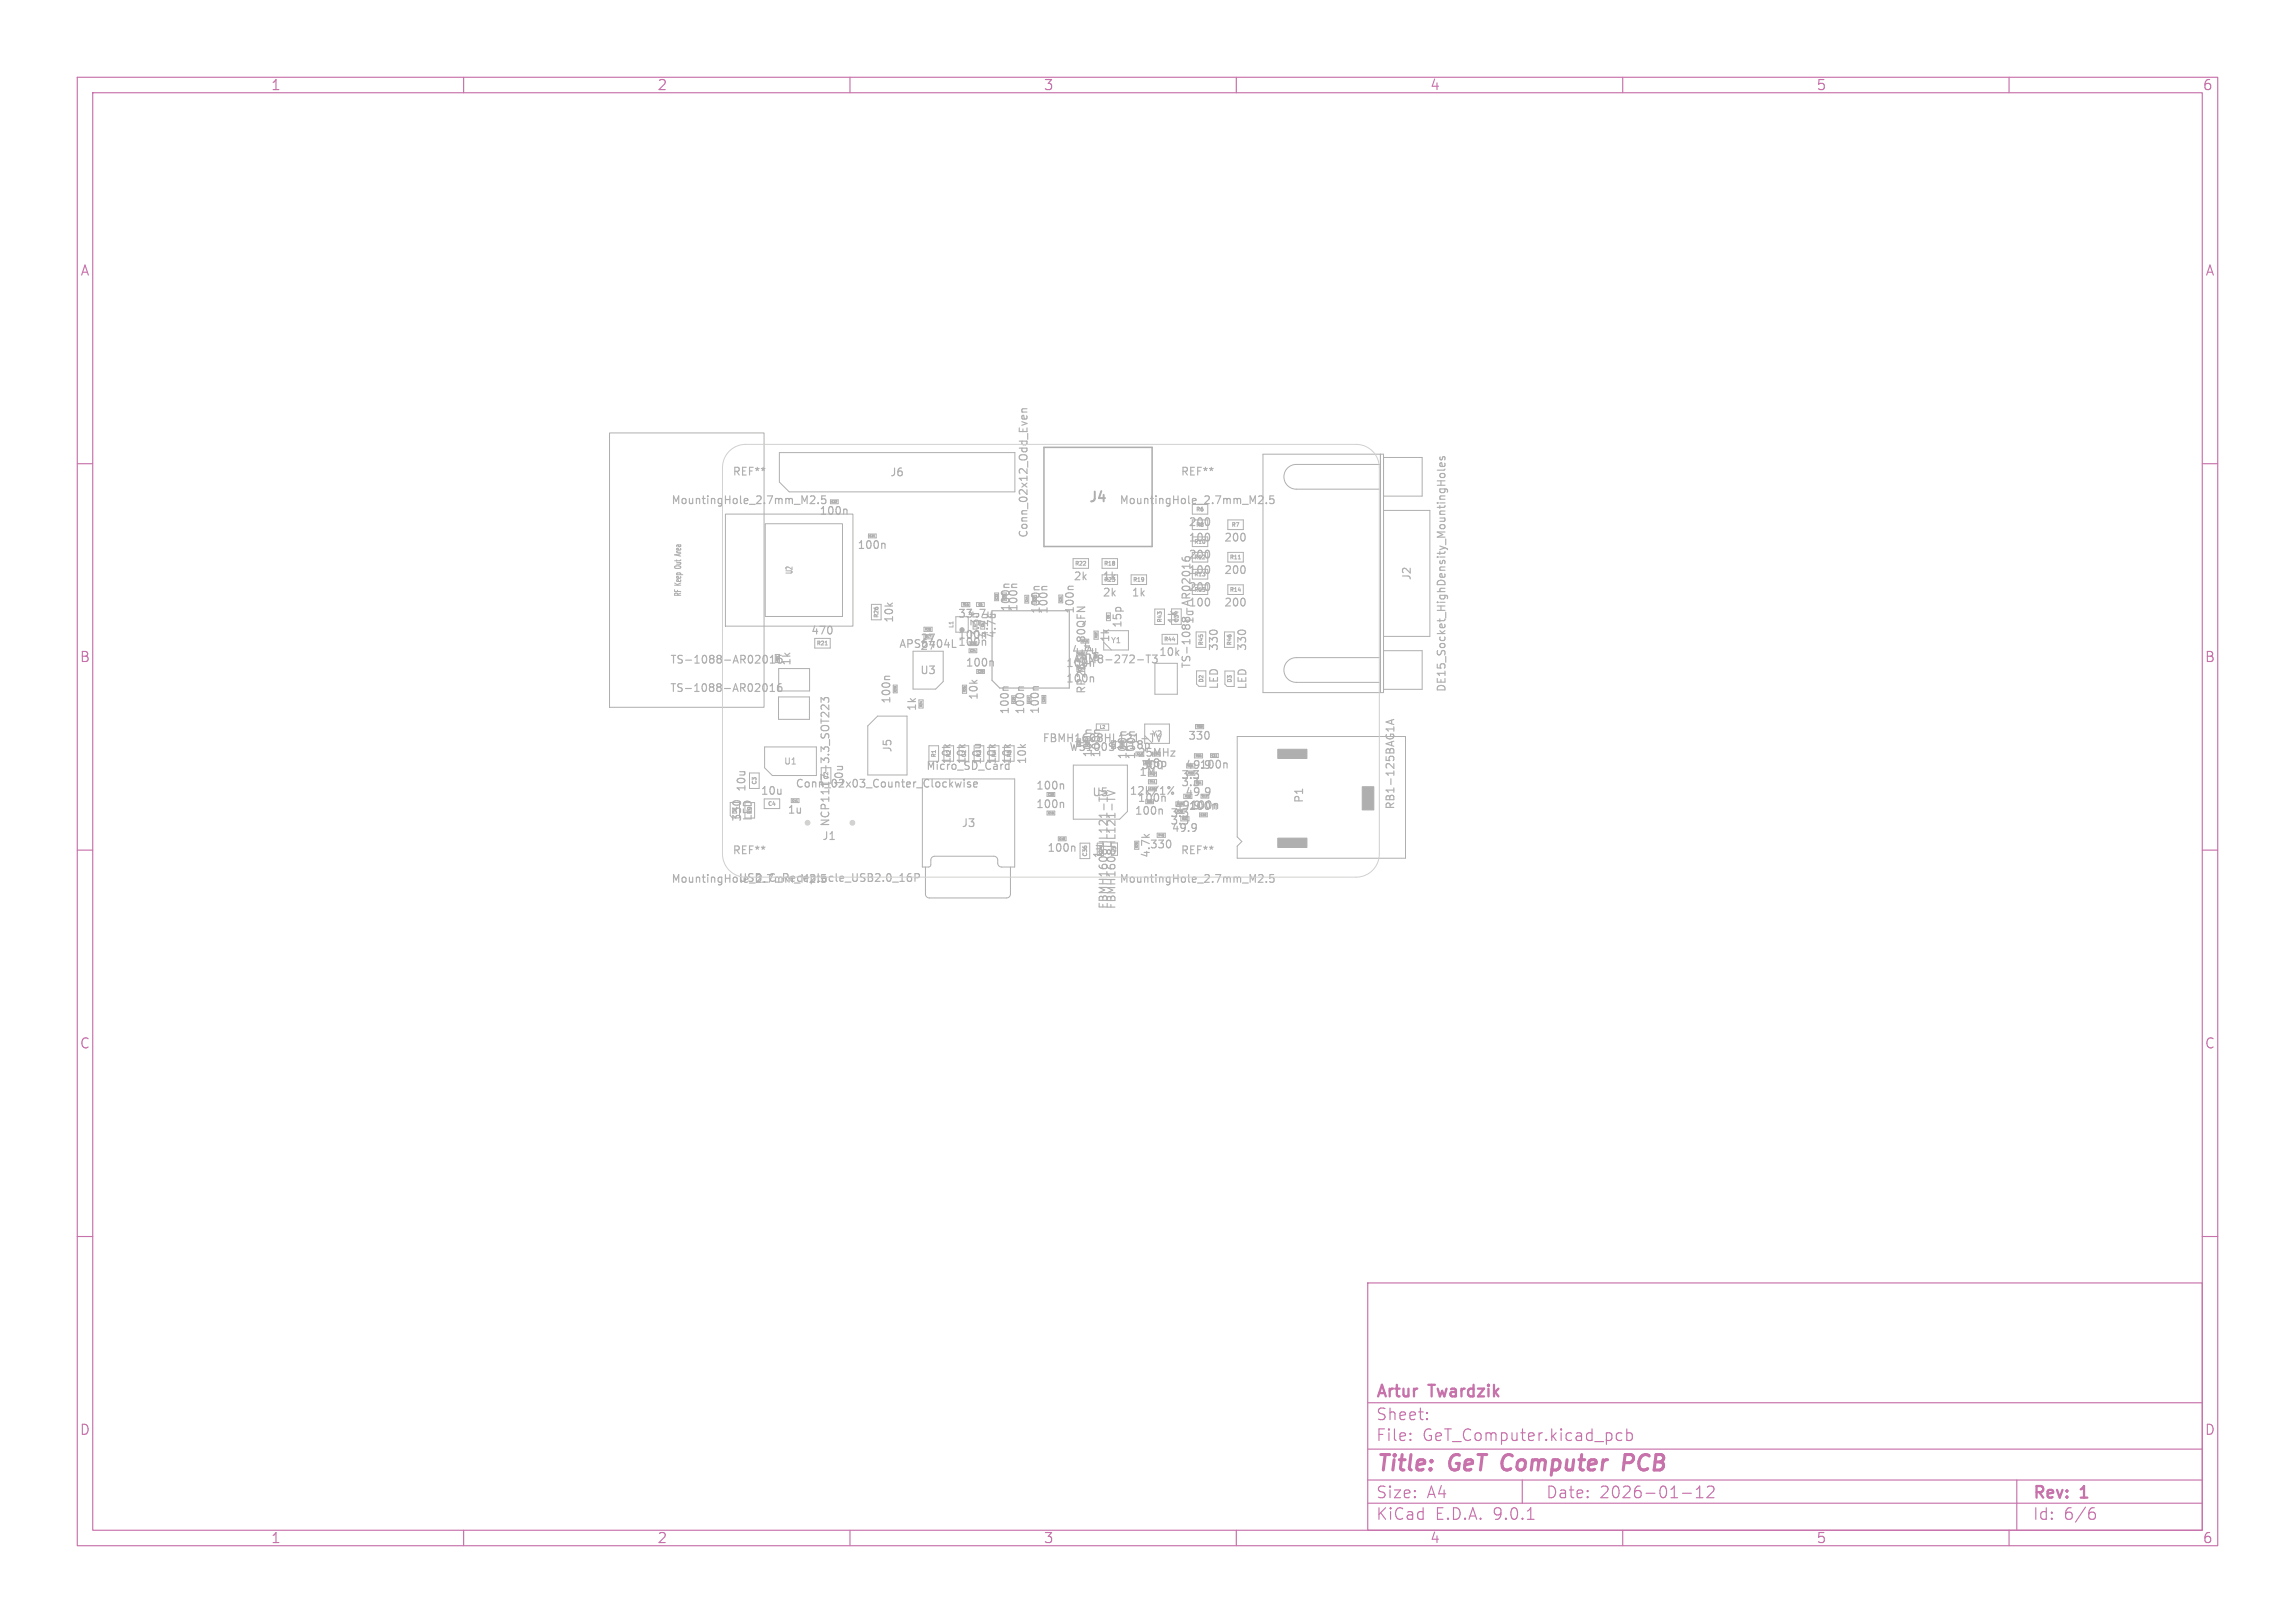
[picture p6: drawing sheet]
<svg xmlns="http://www.w3.org/2000/svg" width="297mm" height="210mm" viewBox="0 0 297 210" stroke-linecap="round" stroke-linejoin="round" font-family="sans-serif">
<defs><g id="words">
<g font-size="2.8" fill="#c872ab">
<text x="178" y="190.9">Title:</text>
<text x="187.7" y="190.9">GeT Computer</text>
<text x="211.7" y="190.9">PCB</text>
</g>
<g font-size="2.1" fill="#c872ab">
<text x="178" y="184">Sheet:</text>
<text x="178" y="181.2">Artur</text>
<text x="185.1" y="181.2">Twardzik</text>
<text x="178" y="186.7">File:</text>
<text x="184.1" y="186.7">GeT_Computer.kicad_pcb</text>
<text x="178" y="196.9">KiCad</text>
<text x="178" y="194.1">Size:</text>
<text x="184.7" y="194.1">A4</text>
<text x="185.7" y="196.9">E.D.A.</text>
<text x="193.3" y="196.9">9.0.1</text>
<text x="200" y="194.1">Date:</text>
<text x="207" y="194.1">2026-01-12</text>
<text x="263" y="194.3">Rev:</text>
<text x="263" y="196.9">Id:</text>
<text x="267.1" y="196.9">6/6</text>
<text x="269.4" y="194.3">1</text>
</g>
<g font-size="1.8" fill="#c872ab">
<text x="35" y="11.9">1</text>
<text x="85" y="11.9">2</text>
<text x="135" y="11.9">3</text>
<text x="185" y="11.9">4</text>
<text x="235" y="11.9">5</text>
<text x="285" y="11.9">6</text>
<text x="10.3" y="35.9">A</text>
<text x="285.4" y="35.9">A</text>
<text x="10.3" y="85.9">B</text>
<text x="285.3" y="85.9">B</text>
<text x="10.3" y="135.9">C</text>
<text x="285.3" y="135.9">C</text>
<text x="10.3" y="185.9">D</text>
<text x="285.3" y="185.9">D</text>
<text x="35" y="199.9">1</text>
<text x="85" y="199.9">2</text>
<text x="135" y="199.9">3</text>
<text x="185" y="199.9">4</text>
<text x="235" y="199.9">5</text>
<text x="285" y="199.9">6</text>
</g>
<text font-size="1.8" fill="#afafaf" x="140.8" y="65.3">J4</text>
<g font-size="1.4" fill="#afafaf">
<text x="86.8" y="65.4">MountingHole_2.7mm_M2.5</text>
<text x="94.7" y="61.7">REF**</text>
<text x="115.1" y="61.8">J6</text>
<text x="144.8" y="65.4">MountingHole_2.7mm_M2.5</text>
<text x="152.7" y="61.7">REF**</text>
<text x="106" y="66.8">100n</text>
<text x="110.9" y="71.2">100n</text>
<text x="133.2" y="69.7" transform="rotate(-90 133.2 69.7)">Conn_02x12_Odd_Even</text>
<text x="153.7" y="70.3">100</text>
<text x="153.7" y="68.3">200</text>
<text x="158.3" y="70.3">200</text>
<text x="138.9" y="75.3">2k</text>
<text x="142.6" y="75.3">1k</text>
<text x="142.6" y="77.4">2k</text>
<text x="146.4" y="77.4">1k</text>
<text x="153.7" y="76.7">200</text>
<text x="153.7" y="74.5">100</text>
<text x="153.7" y="72.5">200</text>
<text x="158.3" y="74.5">200</text>
<text x="182.8" y="75.2" transform="rotate(-90 182.8 75.2)">J2</text>
<text x="104.9" y="82.3">470</text>
<text x="115.8" y="80.7" transform="rotate(-90 115.8 80.7)">10k</text>
<text x="119" y="83.3">27</text>
<text x="123.9" y="80.1">334.7u</text>
<text x="123.9" y="82.9">100n</text>
<text x="126.9" y="82.6" transform="rotate(-90 126.9 82.6)">3.3u</text>
<text x="128.1" y="82.7" transform="rotate(-90 128.1 82.7)">4.7u</text>
<text x="129.1" y="82.7" transform="rotate(-90 129.1 82.7)">4.7u</text>
<text x="130.9" y="79.2" transform="rotate(-90 130.9 79.2)">100n</text>
<text x="131.9" y="79.2" transform="rotate(-90 131.9 79.2)">100n</text>
<text x="134.8" y="79.5" transform="rotate(-90 134.8 79.5)">100n</text>
<text x="135.8" y="79.5" transform="rotate(-90 135.8 79.5)">100n</text>
<text x="139.2" y="79.5" transform="rotate(-90 139.2 79.5)">100n</text>
<text x="143.7" y="83.2" transform="rotate(-90 143.7 83.2)">1k</text>
<text x="145.3" y="81.3" transform="rotate(-90 145.3 81.3)">15p</text>
<text x="152.4" y="80.8" transform="rotate(-90 152.4 80.8)">1k</text>
<text x="153.7" y="78.7">100</text>
<text x="154.6" y="80.8" transform="rotate(-90 154.6 80.8)">1u</text>
<text x="158.3" y="78.7">200</text>
<text x="86.6" y="89.7">TS-1088-AR02016</text>
<text x="86.7" y="86.1">TS-1088-AR02016</text>
<text x="102.5" y="86.2" transform="rotate(-90 102.5 86.2)">1k</text>
<text x="116.3" y="84">APS6404L 100n</text>
<text x="119" y="87.4">U3</text>
<text x="119" y="84.3">27</text>
<text x="124.9" y="86.5">100n</text>
<text x="137.9" y="88.5">100n</text>
<text x="137.9" y="86.5">100n</text>
<text x="138.6" y="84.8">4.7u</text>
<text x="138.8" y="86">ABM8-272-T3</text>
<text x="140.7" y="89.9" transform="rotate(-90 140.7 89.9)">RP2354_80QFN</text>
<text x="141.4" y="86.5" transform="rotate(-90 141.4 86.5)">15p</text>
<text x="149.9" y="85.1">10k</text>
<text x="154.3" y="86.6" transform="rotate(-90 154.3 86.6)">TS-1088-AR02016</text>
<text x="157.8" y="84.3" transform="rotate(-90 157.8 84.3)">330</text>
<text x="157.8" y="89.3" transform="rotate(-90 157.8 89.3)">LED</text>
<text x="161.5" y="84.3" transform="rotate(-90 161.5 84.3)">330</text>
<text x="161.5" y="89.3" transform="rotate(-90 161.5 89.3)">LED</text>
<text x="187.3" y="89.6" transform="rotate(-90 187.3 89.6)">DE15_Socket_HighDensity_MountingHoles</text>
<text x="115.4" y="91.2" transform="rotate(-90 115.4 91.2)">100n</text>
<text x="118.7" y="92.1" transform="rotate(-90 118.7 92.1)">1k</text>
<text x="126.7" y="90.7" transform="rotate(-90 126.7 90.7)">10k</text>
<text x="130.7" y="92.5" transform="rotate(-90 130.7 92.5)">100n</text>
<text x="132.7" y="92.5" transform="rotate(-90 132.7 92.5)">100n</text>
<text x="134.7" y="92.5" transform="rotate(-90 134.7 92.5)">100n</text>
<text x="153.7" y="95.9">330</text>
<text x="109.3" y="101.9" transform="rotate(-90 109.3 101.9)">10u</text>
<text x="115.6" y="97.5" transform="rotate(-90 115.6 97.5)">J5</text>
<text x="119.8" y="99.8">Micro_SD_Card</text>
<text x="123.2" y="99" transform="rotate(-90 123.2 99)">10k</text>
<text x="125.2" y="99" transform="rotate(-90 125.2 99)">10k</text>
<text x="127.1" y="99" transform="rotate(-90 127.1 99)">10u</text>
<text x="129.1" y="99" transform="rotate(-90 129.1 99)">10k</text>
<text x="131" y="99" transform="rotate(-90 131 99)">10k</text>
<text x="133" y="99" transform="rotate(-90 133 99)">10k</text>
<text x="134.8" y="96.2">FBMH1608HL121-TV</text>
<text x="138.3" y="97.4">W5100S-L</text>
<text x="141.5" y="98.1" transform="rotate(-90 141.5 98.1)">100n</text>
<text x="142.6" y="98.1" transform="rotate(-90 142.6 98.1)">100n</text>
<text x="146" y="97.1">18p</text>
<text x="146" y="98.4" transform="rotate(-90 146 98.4)">100n</text>
<text x="147.1" y="98.4" transform="rotate(-90 147.1 98.4)">100n</text>
<text x="147.2" y="98.1">25MHz</text>
<text x="147.3" y="100.6">1M</text>
<text x="147.6" y="99.7">300</text>
<text x="148.1" y="99.5">18p</text>
<text x="152.8" y="101.9">3.3</text>
<text x="152.8" y="101">3.3</text>
<text x="153.3" y="99.7">49.9</text>
<text x="155.2" y="99.7">100n</text>
<text x="96.1" y="106.4" transform="rotate(-90 96.1 106.4)">330</text>
<text x="96.7" y="102.5" transform="rotate(-90 96.7 102.5)">10u</text>
<text x="97.5" y="106.3" transform="rotate(-90 97.5 106.3)">LED</text>
<text x="98.4" y="103">10u</text>
<text x="101.8" y="105.5">1u</text>
<text x="102.9" y="102.1">Conn_02x03_Counter_Clockwise</text>
<text x="107.5" y="107.1" transform="rotate(-90 107.5 107.1)">NCP1117-3.3_SOT223</text>
<text x="124.4" y="107.2">J3</text>
<text x="134" y="104.8">100n</text>
<text x="134" y="102.4">100n</text>
<text x="141.3" y="103.2">U5</text>
<text x="146.1" y="103">12k/1%</text>
<text x="146.8" y="105.6">100n</text>
<text x="147.1" y="104">100n</text>
<text x="151.4" y="105.9">3.3</text>
<text x="151.4" y="106.9">3.3</text>
<text x="151.5" y="107.8">49.9</text>
<text x="151.9" y="104.9">49.9</text>
<text x="153.3" y="103.2">49.9</text>
<text x="153.7" y="105">100n</text>
<text x="168.8" y="104" transform="rotate(-90 168.8 104)">P1</text>
<text x="180.6" y="104.8" transform="rotate(-90 180.6 104.8)">RB1-125BAG1A</text>
<text x="94.7" y="110.7">REF**</text>
<text x="106.3" y="108.9">J1</text>
<text x="135.5" y="110.4">100n</text>
<text x="142.8" y="111.2" transform="rotate(-90 142.8 111.2)">1u</text>
<text x="148.7" y="110">330</text>
<text x="149" y="111.1" transform="rotate(-90 149 111.1)">4.7k</text>
<text x="152.7" y="110.7">REF**</text>
<text x="86.8" y="114.4">MountingHole_2.7mm_M2.5</text>
<text x="95.5" y="114.3">USB_C_Receptacle_USB2.0_16P</text>
<text x="143.5" y="117.7" transform="rotate(-90 143.5 117.7)">FBMH1608HL121-TV</text>
<text x="144.6" y="117.7" transform="rotate(-90 144.6 117.7)">FBMH1608HL121-TV</text>
<text x="144.8" y="114.4">MountingHole_2.7mm_M2.5</text>
</g>
<g font-size="1.1" fill="#afafaf">
<text x="88.1" y="77.1" transform="rotate(-90 88.1 77.1)">RF Keep Out Area</text>
<text x="102.5" y="74.2" transform="rotate(-90 102.5 74.2)">U2</text>
<text x="101.4" y="99.1">U1</text>
</g>
<g font-size="1" fill="#afafaf">
<text x="143.7" y="83.4">Y1</text>
<text x="149" y="95.4">Y2</text>
</g>
<g font-size=".7" fill="#afafaf">
<text x="154.5" y="70.5">R10</text>
<text x="154.7" y="68.3">R8</text>
<text x="154.7" y="66.3">R6</text>
<text x="159.3" y="68.3">R7</text>
<text x="139.1" y="73.3">R22</text>
<text x="142.8" y="73.3">R18</text>
<text x="142.8" y="75.4">R23</text>
<text x="146.6" y="75.4">R19</text>
<text x="154.5" y="74.7">R13</text>
<text x="154.5" y="72.5">R12</text>
<text x="154.5" y="76.7">R15</text>
<text x="159.1" y="76.7">R14</text>
<text x="159.1" y="72.5">R11</text>
<text x="105.6" y="83.6">R21</text>
<text x="113.8" y="80" transform="rotate(-90 113.8 80)">R26</text>
<text x="123.5" y="81.3" transform="rotate(-90 123.5 81.3)">L1</text>
<text x="150.4" y="80.6" transform="rotate(-90 150.4 80.6)">R43</text>
<text x="150.6" y="83.1">R44</text>
<text x="152.6" y="80.6" transform="rotate(-90 152.6 80.6)">C34</text>
<text x="155.8" y="83.6" transform="rotate(-90 155.8 83.6)">R45</text>
<text x="159.5" y="83.6" transform="rotate(-90 159.5 83.6)">R46</text>
<text x="155.8" y="88.4" transform="rotate(-90 155.8 88.4)">D2</text>
<text x="159.5" y="88.4" transform="rotate(-90 159.5 88.4)">D3</text>
<text x="98" y="101.6" transform="rotate(-90 98 101.6)">C3</text>
<text x="107.3" y="100.9" transform="rotate(-90 107.3 100.9)">C2</text>
<text x="121.2" y="98.1" transform="rotate(-90 121.2 98.1)">R1</text>
<text x="123.1" y="98.1" transform="rotate(-90 123.1 98.1)">R2</text>
<text x="125.1" y="98.1" transform="rotate(-90 125.1 98.1)">C1</text>
<text x="127.1" y="98.1" transform="rotate(-90 127.1 98.1)">R3</text>
<text x="129" y="98.1" transform="rotate(-90 129 98.1)">R4</text>
<text x="131" y="98.1" transform="rotate(-90 131 98.1)">R5</text>
<text x="95.5" y="105.4" transform="rotate(-90 95.5 105.4)">D1</text>
<text x="97.4" y="105.4" transform="rotate(-90 97.4 105.4)">R9</text>
<text x="99.3" y="104.4">C4</text>
<text x="140.8" y="110.9" transform="rotate(-90 140.8 110.9)">C36</text>
</g>
<g font-size=".6" fill="#afafaf">
<text x="142.3" y="94.4">L2</text>
<text x="142.7" y="110.3" transform="rotate(-90 142.7 110.3)">L4</text>
<text x="144.5" y="110.3" transform="rotate(-90 144.5 110.3)">L3</text>
</g>
<g font-size=".4" fill="#afafaf">
<text x="119.7" y="82.6">R17</text>
<text x="119.7" y="81.6">R20</text>
<text x="124.6" y="78.4">R16</text>
<text x="142" y="82.6" transform="rotate(-90 142 82.6)">R32</text>
<text x="100.8" y="85.6" transform="rotate(-90 100.8 85.6)">R27</text>
<text x="125" y="89.6" transform="rotate(-90 125 89.6)">R25</text>
<text x="119.4" y="91.5" transform="rotate(-90 119.4 91.5)">R24</text>
<text x="154.8" y="94.2">R38</text>
<text x="148.1" y="98.9">R39</text>
<text x="148.7" y="100.4">R42</text>
<text x="148.7" y="101.3">R41</text>
<text x="153.7" y="100.2">R33</text>
<text x="153.7" y="99.3">R31</text>
<text x="154.7" y="101.5">R34</text>
<text x="154.7" y="98">R35</text>
<text x="152.3" y="105.2">R28</text>
<text x="152.9" y="106.1">R37</text>
<text x="153.3" y="103.2">R36</text>
<text x="147.3" y="109.8" transform="rotate(-90 147.3 109.8)">R29</text>
<text x="149.9" y="108.3">R40</text>
</g>
<g font-size=".3" fill="#afafaf">
<text x="107.6" y="65.1">C32</text>
<text x="112.5" y="69.5">C31</text>
<text x="129.2" y="77.6" transform="rotate(-90 129.2 77.6)">C23</text>
<text x="133.1" y="77.9" transform="rotate(-90 133.1 77.9)">C44</text>
<text x="134.1" y="77.9" transform="rotate(-90 134.1 77.9)">C22</text>
<text x="137.5" y="77.9" transform="rotate(-90 137.5 77.9)">C21</text>
<text x="125.5" y="83.5">C33</text>
<text x="126.4" y="81.2" transform="rotate(-90 126.4 81.2)">C7</text>
<text x="126.6" y="78.4">C5</text>
<text x="127.4" y="81.2" transform="rotate(-90 127.4 81.2)">C6</text>
<text x="140" y="83.1">C43</text>
<text x="143.6" y="80.1" transform="rotate(-90 143.6 80.1)">C9</text>
<text x="125.5" y="84.4">C24</text>
<text x="126.5" y="87.1">C28</text>
<text x="139.5" y="86.8">C27</text>
<text x="139.5" y="84.8">C30</text>
<text x="142" y="85.2" transform="rotate(-90 142 85.2)">C8</text>
<text x="131.4" y="90.9" transform="rotate(-90 131.4 90.9)">C19</text>
<text x="133.4" y="90.9" transform="rotate(-90 133.4 90.9)">C42</text>
<text x="135.3" y="90.9" transform="rotate(-90 135.3 90.9)">C20</text>
<text x="139.8" y="96.5" transform="rotate(-90 139.8 96.5)">C15</text>
<text x="144.3" y="96.7" transform="rotate(-90 144.3 96.7)">C17</text>
<text x="147.1" y="97.7">C13</text>
<text x="149.3" y="97.8">C14</text>
<text x="156.8" y="98">C11</text>
<text x="102.5" y="103.8">C41</text>
<text x="135.6" y="105.4">C16</text>
<text x="135.6" y="103">C38</text>
<text x="148.4" y="103.9">C35</text>
<text x="148.8" y="102.3">C18</text>
<text x="155.3" y="105.6">C10</text>
<text x="155.5" y="103.2">C12</text>
<text x="137.1" y="108.7">C40</text>
</g>
</g></defs>
<g fill="none" stroke="#c872ab" stroke-width=".15">
<path d="M10 10h277v190h-277zM12 12h273v186h-273zM60 10v2M110 10v2M160 10v2M210 10v2M260 10v2M10 60h2M285 60h2M10 110h2M285 110h2M10 160h2"/>
<path d="M177 166h108v32h-108zM285 160h2M60 198v2M110 198v2M160 198v2M177 194.5h108M177 191.5h108M177 187.5h108M177 181.5h108M182.5 186.3h.1l-.1 .1M182.5 186.3v.1M182.5 185.5v.1"/>
<path d="M182.5 185.5h.1l-.1 .1M184.7 183.6v.1M184.7 183.6h-.1l.1 .1M184.7 182.8v.1M184.7 182.8h-.1l.1 .1M197 191.5v3M197.7 196.6h.8M209.9 185.5l-.4-.1-.3 .3v.4l.1 .2 .2 .1 .4-.1M210 198v2M210.5 185.5l.5-.1 .2 .3v.4l-.1 .2-.1 .1-.5-.1M210.5 184.9v1.5M217.7 193.2h1.2"/>
<path d="M219.5 193.8h.9M219.5 192.7l.5-.4v1.5M221 192.4l.2-.1h.3a.41 .41 0 0 1 .2 .6l-.8 .9h.9M260 198v2M261 191.5v6.5M270.6 195.7h.4l.2 .3-.1 .5-.2 .1h-.3M271 195.1l-.4 .1"/>
</g>
<path d="M211.1 188.2h-.8l-.2 2M211.1 189.2l-.2 .1h-.7" fill="none" stroke="#c872ab" stroke-width=".4"/>
<g fill="none" stroke="#afafaf" stroke-width=".15">
<path d="M132.2 54.1l.1-.3 .2-.1 .1 .5M132.2 53.3h.7M132.9 53.8v.3M132.9 52.9h-.6l-.1 .3 .1 .1M186.4 59.1l-.1 .3 .2 .1h.1l.1-.4h.3v.4M187 59.9v.3l-.1 .2-.5-.1v-.4h.2l.1 .5M104.9 64.3l.4-.1 .1 .1 .1 .2-.7 .7h.7M105.9 65.1v.1M106.8 64.2h-.4l-.1 .4 .2-.1 .3 .1 .1 .1-.1 .4-.1 .1-.4-.1M109.3 65.9l.3 .1v.5M114.2 70.3l.3 .1v.6M128.1 79.5h.7"/>
<path d="M128.3 79.2v.6M128.4 79h10v10h-9l-1-1zM128.7 79.5l.1 .1M130.6 75.6h-.5l-.2 .3M131.6 75.6h-.5l-.2 .3M134.5 75.9h-.5l-.2 .3M135.5 75.9h-.5l-.2 .3M138.9 75.9h-.5l-.2 .2M139.4 78.6h1l-1 .5h1M153 72.1a.4 .4 0 0 0 .4 .5M153.6 73.9l-.4 .1-.2 .2 .1 .2 .5 .1M154 73v.6"/>
<path d="M154 73.3h-1l.3 .3M156.5 69.2v.6M156.5 67.2v.6M156.5 71.4v.6M156.5 73.4v.6M156.5 75.6v.6M156.5 77.6v.6M161.1 69.2v.6M161.1 73.4v.6M161.1 77.6v.6M162.9 64.3l.4-.1 .1 .1 .1 .2-.7 .7h.7M163.9 65.1v.1"/>
<path d="M164.8 64.2h-.4l-.1 .4 .2-.1 .3 .1 .1 .1-.1 .4-.1 .1-.4-.1M186 62.2h1M186.4 61.4l.4-.1 .2 .1v.2l-.2 .2h-.3l-.2-.2zM186.5 62.2v.6M187 60.7l-.1 .1h-.9M98.8 88.6l.2-.1a.53 .53 0 0 1 .3 .5 .53 .53 0 0 1-.3 .5l-.2-.1-.1-.3zM98.9 84.8h.1a.53 .53 0 0 1 .3 .5 .53 .53 0 0 1-.3 .5 .66 .66 0 0 1-.1-1zM99.7 89.5h.5M99.7 88.8l.3-.3v1M99.7 85.8h.6M99.7 85.1l.3-.3v1M100.7 85.7l.3 .1"/>
<path d="M100.8 85.2h.2M101.1 88.5a.4 .4 0 0 0-.5 .4v.4l.1 .1 .3 .1 .1-.1 .1-.4-.1-.1h-.3l-.2 .1M101.1 84.8h-.3M106.3 90.9v-.6l.3 .3 .1-.3h.5l.1 .2-.1 .4M107.3 92.2v.6l-.6-.6h-.3l-.1 .1M107.3 91.2v.6l-.8-.6-.1 .1-.1 .1 .1 .4M107.6 81.2v.6M115.1 87.5h-.5l-.1 .3M127.6 83v.5M128.3 85.5l.2 .2v.5M130.1 99.1l.1 .4h.4M130.5 88.9h-.5l-.2 .3"/>
<path d="M130.6 98.6v1M132.5 88.9h-.5l-.2 .3M134.4 88.8h-.5l-.2 .3M141.2 94.5h-.5l-.2 .2M141.2 87.6l.3 .1v.5M142.3 94.5h-.5l-.2 .2M145.7 94.7l-.6 .1M146.8 94.7l-.6 .1M147.2 85.4h.8M148.3 84.8h.6M148.6 84.8v1M149.1 84.8h.6l-.3 .3 .2 .1"/>
<path d="M149.2 95v1M149.6 95l.4 1 .3-1M149.7 85.6l-.1 .2-.5-.1M151.5 97.2h.5l-.5 .6h.5M156.4 94.8v.7M156.7 81.6h.6M158.5 98.7l.3 .2v.5M160.4 81.6h.6M180.1 93.2v.5M180.4 94v.6M180.4 93.1l-1 .3 1 .4M95 103.7h.6"/>
<path d="M117.9 113a.4 .4 0 0 0-.5 .5v.4l.1 .1h.3h.1l.1-.4-.1-.1-.3-.1-.2 .2M118.4 113.6l.5-.1 .1-.1-.1-.3-.1-.1h-.4v1M124.4 101.2l-.2 .6-.2-.4-.2 .4M124.8 100.8v.1M124.8 101.2v.6M125.6 101.2h-.3l-.1 .1v.2l.4 .1v.2h-.4M126 101.5l.5-.1-.1-.2h-.3l-.1 .1 .1 .5h.3M137.4 103.8l.2 .2v.5M137.4 101.4l.2 .2v.5M138.8 109.5l.3 .1v.6M143.3 103.4h1M143.3 102.3l1 .3-1 .3"/>
<path d="M148.1 108l.3 .3M148.7 108l-.3 .3M150.1 104.7l.3 .1v.6M150.8 103.2v.5M151.2 101.8h.1l.1 .1-.1 .2-.1-.1M151.5 108.9v.6M151.9 101.8l-.8 1M154.6 106.6l.2 .1a.84 .84 0 0 1-.1 .8M154.8 107l-.2 .2M156.4 101.9l.1 .1a.84 .84 0 0 1-.1 .8M156.6 102.4l-.2 .1M157.1 104.1l.3 .1v.5"/>
<path d="M157.2 104h.3l.1 .6M162.9 113.3l.4-.1 .1 .1 .1 .2-.7 .7h.7M163.9 114.1v.1M164.8 113.2h-.4l-.1 .4 .2-.1 .3 .1 .1 .1-.1 .4-.1 .1-.4-.1"/>
<circle cx="151.7" cy="102.6" r=".14"/>
</g>
<g fill="none" stroke="#afafaf" stroke-width=".13">
<path d="M78.9 56h20v35.5h-20zM100.9 58.6h30.4v5h-29.2l-1.2-1.2zM163.4 58.8h15.6v30.8h-15.6zM178.6 58.8v30.8M179 59.2h5v5h-5M93.9 66.5h16.5v14.5h-16.5zM99 67.8h10v12h-10zM107.5 64.7h1v.5h-1zM112.4 69.1h1v.5h-1zM112.8 78.2h1.2v2h-1.2zM113.1 69.5h.1M123.7 79.8v2"/>
<path d="M124.5 78h1v.5h-1zM125.3 79.8v2M126.4 78h1v.5h-1zM128.7 76.7h.5v1h-.5zM132.6 77h.5v1h-.5zM137 77h.5v1h-.5zM137.4 77.2v.1M138.9 72.3h2v1.2h-2zM142.6 72.3h2v1.2h-2zM142.6 74.4h2v1.2h-2M143.2 79.3h.5v1h-.5zM146.4 74.4h2v1.2h-2z"/>
<path d="M149.4 78.8h1.3v2h-1.3zM152.9 78.8h-1.3v2M154.3 65.3v1.2h2v-1.2M158.9 67.3h2v1.2h-2zM158.9 71.5h2v1.2h-2zM158.9 75.7h2v1.2h-2zM160.2 72.3h.3M178.6 60.1h-10.8a1.6 1.6 0 0 0-1.6 1.6 1.6 1.6 0 0 0 1.6 1.6h10.8M179 66h6v16.3h-6M98.9 96.7h6.7v3.7h-5.6l-1.1-1zM100.3 84.7h.6v1h-.6zM100.8 90.2h3.9v2.9h-3.9z"/>
<path d="M100.8 86.5h4v2.9h-4zM105.4 82.6v1.3h2v-1.3M106.8 83.5h.3M112.3 93.9l1.3-1.2h3.8v7.6h-5.1zM115.6 88.7h.5v1h-.5M115.9 88.8v.1M115.9 89.3v.2M115.9 88.9h.1M116 88.9v.1M116 89.1v.1l-.2-.1M118.2 84.3h3.9v3.9l-1 1h-2.9zM118.9 90.6h.6v1h-.6"/>
<path d="M119.6 81.2h1v.5h-1zM120.2 98.5v-2h1.3v2M124.6 88.7h.5v1h-.5zM126.4 86.6v.5h1v-.5M130.9 90h.5M130.9 91h.5M132.9 90h.5M132.9 91h.5M134.8 90h.5v1h-.5M138.9 99h7v6l-1 1h-6zM141.6 81.7h.5v1h-.5zM141.9 93.7h1.6v.8h-1.6z"/>
<path d="M142.8 81.6h3.2v2.5h-3.2zM142.8 83.1l1 1M143.9 95.9v1M144.4 95.9v1M148.1 93.7h3.2v2.5h-3.2zM148.1 95.2l1 1M149.5 85.8h2.9v4h-2.9zM150.4 82.1h2v1.2h-2zM154.6 97.5h1v.6h-1zM154.7 93.8h1.1v.5h-1.1zM154.8 81.8h1.2v2h-1.2zM154.8 86.8h1.2v2h-.9l-.3-.3z"/>
<path d="M156.7 97.5h1v.5h-1zM157.3 97.9h.2M158.5 81.8h1.2v2h-1.2zM158.5 86.8h1.2v2h-.9l-.3-.3zM160.1 95.3h21.8v15.8h-21.8v-1.6l.6-.6-.6-.6zM178.6 85.1h-10.8a1.6 1.6 0 0 0-1.6 1.6 1.6 1.6 0 0 0 1.6 1.6h10.8M179 84.2h5v5h-5M95.7 103.8h-1.2v1.7l.3 .3M97 100h1.2v2h-1.2M98.9 103.4v1.2h2v-1.2M102.4 103.4h1v.5h-1zM103.1 103.7h.1"/>
<path d="M119.4 100.8h11.9v11.4h-1.7a.5 .5 0 0 1-.5-.5v-.4a.5 .5 0 0 0-.5-.5h-7.6a.5 .5 0 0 0-.5 .5v.6l-.1 .2-1 .1zM119.8 112.2v3.5a.5 .5 0 0 0 .5 .5h10a.5 .5 0 0 0 .5-.5v-3.5M135.5 102.6v.5h1v-.5M135.5 105v.5h1v-.5M137 108.3h1v.5h-1zM139.8 109.1h1.2v2h-1.2zM142.8 109.1h-.8v1.6M146.8 108.8h.6v1.1h-.6zM148.6 100.9h1.1v.5h-1.1zM149.3 101.3h.2M149.8 107.8h1v.6h-1zM152.8 105.7h1.1v.5h-1.1"/>
<path d="M154.6 101h1v.6h-1M155.2 105.2v.5h1v-.5"/>
</g>
<g fill="#afafaf" stroke="#afafaf" stroke-width=".13">
<path d="M165.4 97h3.7v1.1h-3.7z"/>
<path d="M165.4 108.4h3.7v1.3h-3.7z"/>
<path d="M176.3 101.8h1.5v3h-1.5z"/>
<circle cx="124.5" cy="81.5" r=".27"/>
</g>
<path d="M135.1 57.9h14v12.8h-14z" fill="none" stroke="#afafaf" stroke-width=".2"/>
<path d="M94.4 58.4a3 3 0 0 1 2.1-.9h79a3 3 0 0 1 3 3v50a3 3 0 0 1-3 3h-79a3 3 0 0 1-3-3v-50a3 3 0 0 1 .9-2.1z" fill="none" stroke="#d0d2cd" stroke-width=".13"/>
<g fill="#d0d2cd">
<circle cx="104.5" cy="106.5" r=".38"/>
<circle cx="110.3" cy="106.5" r=".38"/>
</g>
<use href="#words"/>
</svg>
